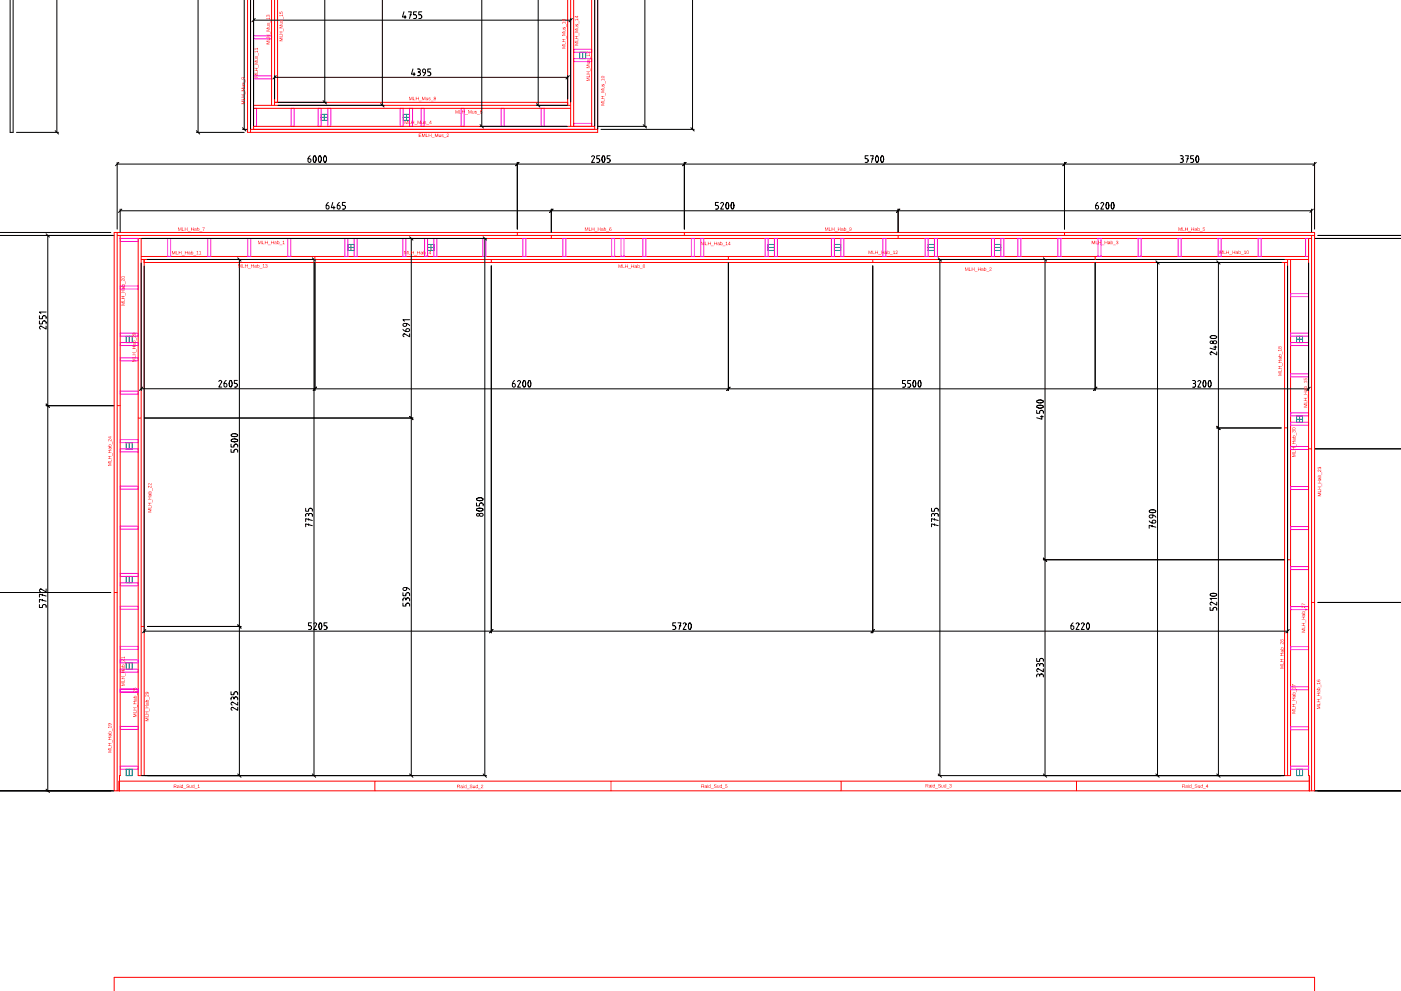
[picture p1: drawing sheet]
<svg xmlns="http://www.w3.org/2000/svg" width="420mm" height="297mm" viewBox="0 0 420 297" stroke-linecap="round" stroke-linejoin="round" font-family="sans-serif">
<g fill="none" stroke="#f00" stroke-width=".3">
<path d="M74.2 0v39.7h105v-39.7M75.1 0v39.7M76 0v38.8M81.4 0v31.6M82.3 -.1v31.7M83.2 0v30.7M170.2 0v31.6M171.1 0v37.9M172 0v37.9M177.4 0v37.9M178.3 0v38.8M75.1 38.8h104.1"/>
<path d="M76 31.6h95.1M76 37.9h102.3M76 32.5h95.1M82.3 30.7h87.9M34.2 69.7h360v167.3h-360zM35.1 70.6h359.1M35.1 69.7v167.3M36 70.6v161.9h-.2v4.5M36 71.5h357.3M41.4 71.5v161h1.8v-154.7M42.3 77.8h350.1M42.3 71.5v161"/>
<path d="M42.3 76.9h350.1M43.2 78.7h342.9M94.4 76.9v.9M147.3 77.8v.9M155.1 69.7v.9M165.3 70.6v.9M205.2 69.7v.9M218.4 76.9v.9M261.7 77.8v.9M269.3 70.6v.9M319.2 69.7v.9M328.4 76.9v.9"/>
<path d="M386.1 77.8v154.7M387 77.8v154.7h-1.8v-153.8M392.4 71.5v161h.2v4.5M393.3 70.6v166.4M35.1 121.6h.9M41.4 125.3h.9M385.2 128.3h.9M392.4 134.5h.9M34.2 177.6h.9M386.1 167.8h.9M42.3 187.8h.9M393.3 180.6h.9"/>
<path d="M112.4 234.1v2.9M183.2 234.1v2.9M252.2 234.1v2.9M322.8 234.1v2.9M392.7 234.1h-357v2.9M392.7 232.6v4.4M34.2 297.1v-4.2h360v4.2"/>
</g>
<g fill="none" stroke="#008080" stroke-width=".3">
<path d="M173.8 15.7h1.8v1.9h-1.8zM174.7 15.7v1.9M96.3 34.3h1.9v1.8h-1.9zM96.3 35.2h1.9M97.2 34.3v1.8M120.9 34.3h1.9v1.8h-1.9zM120.9 35.2h1.9M121.9 34.3v1.8M104.3 73.3h1.9v1.8h-1.9zM104.3 74.2h1.9M105.2 73.3v1.8M128.2 73.3h1.9v1.8h-1.9z"/>
<path d="M128.2 74.2h1.9M129.2 73.3v1.8M230.3 73.3h1.9v1.8h-1.9zM230.3 74.2h1.9M250.2 73.3h1.9v1.8h-1.9zM250.2 74.2h1.9M278.3 73.3h1.9v1.8h-1.9zM278.3 74.2h1.9M298.2 73.3h1.9v1.8h-1.9zM298.2 74.2h1.9M37.8 100.8h1.8v1.9h-1.8zM38.7 100.8v1.9"/>
<path d="M388.8 100.8h1.8v1.9h-1.8zM388.8 101.7h1.8M389.7 100.8v1.9M37.8 132.7h1.8v1.9h-1.8zM38.7 132.7v1.9M388.8 124.7h1.8v1.9h-1.8zM388.8 125.7h1.8M389.7 124.7v1.9M37.8 172.8h1.8v1.9h-1.8zM38.7 172.8v1.9M37.8 198.7h1.8v1.9h-1.8zM38.7 198.7v1.9"/>
<path d="M37.8 230.6h1.8v1.9h-1.8zM38.7 230.6v1.9M388.8 230.6h1.8v1.9h-1.8zM389.7 230.6v1.9"/>
</g>
<g fill="none" stroke="#f0f" stroke-width=".3">
<path d="M76 10.7h5.4v.9h-5.4zM172 14.8h5.4v.9h-5.4zM172 17.6h5.4v.9h-5.4zM76 22.7h5.4v.9h-5.4zM76 32.5h.9v5.4h-.9zM87.3 32.5h.9v5.4h-.9zM95.4 32.5h.9v5.4h-.9zM98.3 32.5h.9v5.4h-.9zM120 32.5h.9v5.4h-.9zM122.8 32.5h.9v5.4h-.9zM126.3 32.5h.9v5.4h-.9zM138.3 32.5h.9v5.4h-.9z"/>
<path d="M150.3 32.5h.9v5.4h-.9zM162.3 32.5h.9v5.4h-.9zM172 37h5.4v.9h-5.4zM36 71.5h5.4v.9h-5.4zM50.3 71.5h.9v5.4h-.9zM62.3 71.5h.9v5.4h-.9zM74.3 71.5h.9v5.4h-.9zM86.3 71.5h.9v5.4h-.9zM103.4 71.5h.9v5.4h-.9zM106.2 71.5h.9v5.4h-.9zM120.8 71.5h.9v5.4h-.9zM127.3 71.5h.9v5.4h-.9z"/>
<path d="M130.1 71.5h.9v5.4h-.9zM144.8 71.5h.9v5.4h-.9zM156.8 71.5h.9v5.4h-.9zM168.8 71.5h.9v5.4h-.9zM183.4 71.5h.9v5.4h-.9zM186.2 71.5h.9v5.4h-.9zM192.8 71.5h.9v5.4h-.9zM207.3 71.5h.9v5.4h-.9zM210.1 71.5h.9v5.4h-.9zM229.4 71.5h.9v5.4h-.9zM232.2 71.5h.9v5.4h-.9zM249.3 71.5h.9v5.4h-.9z"/>
<path d="M252.1 71.5h.9v5.4h-.9zM264.8 71.5h.9v5.4h-.9zM277.4 71.5h.9v5.4h-.9zM280.2 71.5h.9v5.4h-.9zM297.3 71.5h.9v5.4h-.9zM300.1 71.5h.9v5.4h-.9zM305.3 71.5h.9v5.4h-.9zM317.3 71.5h.9v5.4h-.9zM329.3 71.5h.9v5.4h-.9zM341.3 71.5h.9v5.4h-.9zM353.3 71.5h.9v5.4h-.9zM365.3 71.5h.9v5.4h-.9z"/>
<path d="M377.3 71.5h.9v5.4h-.9zM391.5 71.5h.9v5.4h-.9zM36 85.7h5.4v.9h-5.4zM36 99.9h5.4v.9h-5.4zM387 88h5.4v.9h-5.4zM387 99.9h5.4v.9h-5.4zM36 102.7h5.4v.9h-5.4zM36 107.2h5.4v.9h-5.4zM36 117.2h5.4v.9h-5.4zM387 102.7h5.4v.9h-5.4zM387 112h5.4v.9h-5.4zM36 131.8h5.4v.9h-5.4z"/>
<path d="M36 134.6h5.4v.9h-5.4zM387 123.8h5.4v.9h-5.4zM387 126.6h5.4v.9h-5.4zM387 133.8h5.4v.9h-5.4zM36 145.7h5.4v.9h-5.4zM36 157.7h5.4v.9h-5.4zM387 145.8h5.4v.9h-5.4zM387 157.8h5.4v.9h-5.4zM36 171.9h5.4v.9h-5.4zM36 174.7h5.4v.9h-5.4zM387 169.8h5.4v.9h-5.4zM36 181.7h5.4v.9h-5.4z"/>
<path d="M36 193.7h5.4v.9h-5.4zM36 197.8h5.4v.9h-5.4zM387 181.8h5.4v.9h-5.4zM387 193.8h5.4v.9h-5.4zM36 200.6h5.4v.9h-5.4zM36 206.6h5.4v.9h-5.4zM36 217.7h5.4v.9h-5.4zM387 205.8h5.4v.9h-5.4zM387 217.8h5.4v.9h-5.4zM36 229.7h5.4v.9h-5.4zM387 229.7h5.4v.9h-5.4z"/>
</g>
<g fill="none" stroke="#000" stroke-width=".3">
<path d="M3 0v39.7h.9v-39.7M17.1 0v39.7M59.4 0v39.7M73.2 0v38.8M75.1 0v38.7M76 0v37.8M97.4 0v30.7M114.7 0v31.6M144.5 0v37.9M161.4 0v31.6M178.3 0v37.8M179.2 0v38.7"/>
<path d="M193.4 0v37.9M207.7 0v38.8M76 6h95.1M76.5 5.5l-1 1M121.1 3.5l-.4 1.6h1.1M121.5 4.7v.8M122.5 3.5h.9l-.6 2M122.9 4.4h.5M124.9 3.5h-.9v.9l.7 .1 .2 .4-.2 .6h-.7M126.5 3.5h-.9v.9l.7 .1 .2 .4-.2 .6h-.7M171.1 5.5v25.1M171.6 5.5l-1 1"/>
<path d="M4.9 39.7h12.7M16.6 39.2l1 1M58.9 39.7h14.3M58.9 39.2l1 1M72.7 38.8h1.4M72.7 38.3l1 1M82.3 22.7v7M82.3 23.2h87.9M82.8 22.7l-1 1M83.3 31.6h31.9M83.3 30.7h14.6M96.9 30.2l1 1"/>
<path d="M114.2 31.1l1 1M123.8 20.7l-.4 1.5h1.1M124.2 21.8v.9M125.2 20.7l.8 .2v.4l-.4 .3M125.4 21.6h.2M125.6 21.6l.4 .2v.7l-.8 .2M127.6 21.8h-.4a.51 .51 0 0 1-.6-.4 .51 .51 0 0 1 .4-.6 .51 .51 0 0 1 .6 .3l-.2 1.1-.4 .5M129.2 20.7h-.9v.9h.7l.2 .4-.2 .6-.7 .1M144 37.9h26.1M144 37.4l1 1M160.9 31.6h9.2M160.9 31.1l1 1"/>
<path d="M170.2 22.7v7M170.7 22.7l-1 1M179.3 37.9h14.6M180.2 38.8h28M192.9 37.4l1 1M207.2 38.3l1 1M35.1 49.2h359.1M35.1 48.7v20M35.6 48.7l-1 1M93 46.7a1.38 1.38 0 0 0-.4 1.9 .54 .54 0 0 0 .7-.4 .54 .54 0 0 0-.5-.6h-.4M94.2 46.8h.4l.2 .6-.1 .9-.3 .4-.5-.8zM95.7 46.8h.4l.2 .6v.9l-.4 .4-.4-.8z"/>
<path d="M97.3 46.8h.4l.2 .6-.1 .9-.3 .4-.5-.8zM155.1 48.7v20M155.6 48.7l-1 1M177.4 47a.43 .43 0 0 1 .5-.3 .43 .43 0 0 1 .4 .5l-.9 1.5h.9M179.9 46.7h-.9v.9h.6l.3 .4-.3 .6-.6 .1M180.8 46.8h.4l.2 .6-.1 .9-.3 .4-.5-.8zM183 46.7h-.9v.9h.6l.3 .4-.3 .6-.6 .1M205.2 48.7v20M205.7 48.7l-1 1M260.4 46.7h-.9v.9h.6l.3 .4-.3 .6-.6 .1M261 46.7h.9l-.5 2M261.5 47.6h.4"/>
<path d="M262.8 46.8h.4l.2 .6v.9l-.4 .4-.4-.8zM264.4 46.8h.4l.2 .6-.1 .9-.3 .4-.5-.8zM319.2 48.7v20M319.7 48.7l-1 1M354 46.7l.8 .2v.4l-.4 .3M354.2 47.6h.2M354.4 47.6l.4 .2v.7l-.8 .2M355.5 46.7h.9l-.5 2M356 47.6h.4M358 46.7h-.9v.9h.6l.3 .4-.3 .6-.6 .1M358.9 46.8h.4l.2 .6-.1 .9-.3 .4-.5-.8zM394.2 48.7v20"/>
<path d="M394.7 48.7l-1 1M0 69.7h33.2M0 70.6h34.1M13.8 70.1l1 1M14.3 70.6v166.4M36 62.7v6.9M36 63.2h357.3M36.5 62.7l-1 1M42.3 78.8v38.2M42.4 71.5h103.5M43.2 79.7v110M44.2 77.8h50.5"/>
<path d="M71.3 77.3l1 1M71.8 77.8v154.7M93.7 77.3l1 1M94.2 77.8v154.7M94.4 78.8v38.3M98.5 60.7a1.38 1.38 0 0 0-.5 1.9 .54 .54 0 0 0 .7-.4 .54 .54 0 0 0-.5-.6h-.4M99.8 60.7l-.4 1.5h1.1M100.1 61.8v.9M101.8 60.7a1.38 1.38 0 0 0-.4 1.9 .54 .54 0 0 0 .6-.4 .54 .54 0 0 0-.4-.6h-.4M103.6 60.7h-.9v.9h.7l.2 .4-.2 .6-.7 .1M122.8 71l1 1M123.3 71.5v161"/>
<path d="M144.9 71l1 1M145.4 71.5v161M147.3 79.7v110M165.3 62.7v6.9M165.8 62.7l-1 1M215.5 60.7h-.9v.9h.6l.3 .4-.3 .6-.6 .1M216.1 61a.43 .43 0 0 1 .6-.3 .43 .43 0 0 1 .3 .5l-.9 1.5h.9M217.9 60.8h.4l.2 .6v.9l-.4 .4-.4-.8zM218.4 78.8v38.3M219.5 60.8h.4l.2 .6-.1 .9-.3 .4-.5-.8zM261.7 79.7v110M269.3 62.7v6.9"/>
<path d="M269.8 62.7l-1 1M281.4 77.8h103.7M281.4 77.3l1 1M281.9 77.8v154.7M312.9 77.3l1 1M313.4 77.8v154.7M328.4 78.8v38.3M329.2 60.7a1.38 1.38 0 0 0-.4 1.9 .54 .54 0 0 0 .7-.4 .54 .54 0 0 0-.5-.6h-.4M330.1 61a.43 .43 0 0 1 .6-.3 .43 .43 0 0 1 .3 .5l-.9 1.5h.9M331.9 60.8h.4l.2 .6v.9l-.4 .4-.4-.8zM333.5 60.8h.4l.2 .6-.1 .9-.3 .4-.5-.8zM346.6 78.7h37.6"/>
<path d="M346.6 78.2l1 1M347.1 78.7v153.8M364.9 78.2l1 1M365.4 78.7v153.8M386.1 79.7v110M392.4 78.8v38.3M393.3 62.7v6.9M393.8 62.7l-1 1M394.3 71.5h25.9M395.2 70.6h25M11.8 96.2v.9h.9l.1-.7 .4-.2 .6 .2v.7M11.8 94.6v.9h.9l.1-.6 .4-.3 .6 .3v.6"/>
<path d="M13.8 97.8v.8l-1.5-.8a.44 .44 0 0 0-.5 .3 .44 .44 0 0 0 .4 .5M13.8 93.5h-2l.5 .5M120.8 98.7a1.38 1.38 0 0 0 2 .5 .54 .54 0 0 0-.4-.7 .54 .54 0 0 0-.7 .4v.5M122 97v.4a.51 .51 0 0 1-.5 .5 .51 .51 0 0 1-.6-.4 .51 .51 0 0 1 .4-.6l1.1 .2 .4 .5M122.8 95.8h-2l.5 .5M42.3 116.5h52.1M42.8 116l-1 1M65.6 114.4a.43 .43 0 0 1 .5-.4 .43 .43 0 0 1 .4 .5l-.9 1.5h.9M67.8 114a1.38 1.38 0 0 0-.4 2 .54 .54 0 0 0 .7-.4 .54 .54 0 0 0-.5-.7h-.4M69 114.1h.4l.2 .7-.1 .8-.3 .4-.5-.7zM71.2 114h-.9v.9l.6 .1 .3 .4-.3 .6h-.6M94.4 116.6h298"/>
<path d="M94.9 116l-1 1.1M122.8 100.1v.8l-1.5-.8a.44 .44 0 0 0-.5 .3 .44 .44 0 0 0 .4 .5M154.3 114.1a1.38 1.38 0 0 0-.4 1.9 .54 .54 0 0 0 .7-.4 .54 .54 0 0 0-.5-.7h-.4M155.2 114.4a.43 .43 0 0 1 .6-.4 .43 .43 0 0 1 .3 .6l-.9 1.5h.9M157 114.2h.4l.2 .6v.9l-.4 .4-.4-.8zM158.6 114.2h.4l.2 .6-.1 .9-.3 .4-.5-.8zM218.9 116.1l-1 1M271.6 114.1h-.9v.8l.6 .1 .3 .4-.3 .6-.6 .1M273.1 114.1h-.9v.8l.7 .1 .2 .4-.2 .6-.7 .1M274 114.2h.4l.2 .6v.9l-.4 .4-.4-.8zM275.6 114.2h.4l.2 .6-.1 .9-.3 .4-.5-.8zM328.9 116.1l-1 1"/>
<path d="M357.7 114.1l.8 .2v.4l-.4 .2M357.9 114.9h.2M358.1 114.9l.4 .3v.6l-.8 .3M359.2 114.4a.43 .43 0 0 1 .6-.4 .43 .43 0 0 1 .3 .6l-.9 1.5h.9M361 114.2h.4l.2 .6v.9l-.4 .4-.4-.8zM362.6 114.2h.4l.2 .6-.1 .9-.3 .4-.5-.8zM363 100.8l1.1-.2 .8 .4-.4 .4-.8 .1-.7-.3zM364 104h.9M364.5 103.7v1.1l-1.6-.4M364.9 105.5v.9l-1.5-.9a.44 .44 0 0 0-.5 .4 .44 .44 0 0 0 .3 .5M392.9 116.1l-1 1M13.8 121.6h20.3"/>
<path d="M13.8 121.1l1 1M43.3 125.3h80.5M69.3 134.7v.9h.9v-.7l.4-.2 .6 .2 .1 .7M69.3 133.1v.9h.9v-.7l.4-.2 .6 .2 .1 .7M69.4 131.8l1.1-.2 .8 .4-.4 .4h-.8l-.7-.2zM69.4 130.2l1.1-.2 .8 .4-.4 .4-.8 .1-.7-.3zM122.8 124.8l1 1M310.9 123v.9h.9v-.7l.4-.2 .6 .2 .1 .7M311 121.7l1.1-.2 .8 .4-.4 .3-.8 .1-.7-.2zM311 120.1l1.1-.2 .8 .4-.4 .4-.8 .1-.7-.3zM312 124.9h.9M312.5 124.6v1.1l-1.6-.5"/>
<path d="M364.9 128.3h19.3M364.9 127.8l1 1M394.3 134.5h25.9M91.7 152.3v.9h.9v-.6l.4-.3 .6 .3 .1 .6M92.6 154.3l-.3-.3h-.4l-.2 .8M92.6 154.3l.2-.3h.6l.3 .8M92.6 154.3v.3M92.6 155.5v.4M92.6 157v.5M93.7 157.6l-2-.6v.9M93.7 156l-2-.5v.8M142.9 150.8v.8h.9v-.6l.4-.2 .6 .2 .1 .6"/>
<path d="M143 152.6l1.1-.3 .8 .5-.4 .3-.8 .1-.7-.2zM143 149.4l1.1-.2 .8 .4-.4 .4-.8 .1-.7-.3zM279.4 152.3v.9h.9v-.6l.4-.3 .6 .3 .1 .6M280.3 154.3l-.3-.3h-.4l-.2 .8M280.3 154.3l.2-.3h.6l.3 .8M280.3 154.3v.3M280.3 155.5v.4M280.3 157v.5M281.4 157.6l-2-.6v.9M281.4 156l-2-.5v.8M344.6 156.1a1.38 1.38 0 0 0 2 .5 .54 .54 0 0 0-.4-.7 .54 .54 0 0 0-.7 .5v.4M344.8 153l1.1-.2 .7 .4-.4 .4-.8 .1-.6-.3z"/>
<path d="M345.5 157.5v.4M345.8 154.4v.4a.51 .51 0 0 1-.5 .5 .51 .51 0 0 1-.6-.3 .51 .51 0 0 1 .4-.6l1.1 .1 .4 .5M346.6 158l-2-.5v.9M0 177.6h33.2M12.7 178.1v.4M12.7 179.7v.4M13.8 178.7l-2-.6v.9M13.8 176.5v.9l-1.5-.9a.44 .44 0 0 0-.5 .4 .44 .44 0 0 0 .4 .5M120.8 177.7v.9h.9l.1-.7 .4-.2 .6 .2v.7M121.7 179.7l-.2-.4h-.4l-.3 .8M121.7 179.7l.2-.4h.7l.2 .8M121.7 179.7v.2"/>
<path d="M122 176.1v.5a.51 .51 0 0 1-.5 .5 .51 .51 0 0 1-.6-.4 .51 .51 0 0 1 .4-.6l1.1 .2 .4 .5M312.9 167.8h72.2M312.9 167.3l1 1M363 178.1l1.1-.3 .8 .5-.4 .3-.8 .1-.7-.2zM364.9 179.4h-2l.4 .4M11.8 181.2v.9h.9l.1-.7 .4-.2 .6 .2v.7M13.8 180.2l-2-.5v.8M43.2 189.2h342.9M43.7 188.7l-1 1M44.2 187.8h28.1M71.3 187.3l1 1M93.4 186.7h-.9v.9h.7l.2 .4-.2 .6-.7 .1"/>
<path d="M94.1 187a.43 .43 0 0 1 .5-.3 .43 .43 0 0 1 .3 .5l-.8 1.5h.9M95.9 186.8h.4l.2 .6-.1 .9-.3 .4-.5-.8zM98.1 186.7h-.9v.9h.6l.3 .4-.3 .6-.6 .1M120.8 180.8v.9h.9l.1-.7 .4-.2 .6 .2v.7M147.8 188.7l-1 1M202.7 186.7h-.9v.9h.6l.3 .4-.3 .6-.6 .1M203.3 186.7h.9l-.5 2M203.8 187.6h.4M204.9 187a.43 .43 0 0 1 .5-.3 .43 .43 0 0 1 .3 .5l-.8 1.5h.9M206.7 186.8h.4l.2 .6-.1 .9-.3 .4-.5-.8zM262.2 188.7l-1 1M310.9 197.3v.9h.9v-.6l.4-.3 .6 .3 .1 .6"/>
<path d="M311.8 199.3l-.2-.3h-.5l-.2 .8M311.8 199.3l.2-.3h.7l.2 .8M311.8 199.3v.3M321.8 186.7a1.38 1.38 0 0 0-.4 1.9 .54 .54 0 0 0 .7-.4 .54 .54 0 0 0-.5-.6h-.4M322.7 187a.43 .43 0 0 1 .6-.3 .43 .43 0 0 1 .3 .5l-.9 1.5h.9M324.3 187a.43 .43 0 0 1 .5-.3 .43 .43 0 0 1 .3 .5l-.8 1.5h.9M326.1 186.8h.4l.2 .6-.1 .9-.3 .4-.5-.8zM362.9 182v.9h.9v-.6l.4-.3 .6 .3 .1 .6M364.9 180.5v.9l-1.5-.9a.44 .44 0 0 0-.5 .4 .44 .44 0 0 0 .3 .5M386.6 188.7l-1 1M395.2 180.6h25M69.3 207.3v.9h.9v-.6l.4-.3 .6 .3 .1 .6"/>
<path d="M70.2 209.3l-.2-.3h-.5l-.2 .8M70.2 209.3l.2-.3h.7l.2 .8M70.2 209.3v.3M71.3 212v.9l-1.5-.9a.44 .44 0 0 0-.5 .4 .44 .44 0 0 0 .3 .5M71.3 210.5v.8l-1.5-.8a.44 .44 0 0 0-.5 .3 .44 .44 0 0 0 .3 .5M311.8 202.5l-.2-.4h-.5l-.2 .8M311.8 202.5l.2-.4h.7l.2 .8M311.8 202.5v.2M312.9 200.5v.8l-1.5-.8a.44 .44 0 0 0-.5 .3 .44 .44 0 0 0 .3 .5M0 237h34.1M13.8 236.5l1 1M42.4 232.5h103.5"/>
<path d="M71.3 232l1 1M93.7 232l1 1M122.8 232l1 1M144.9 232l1 1M281.4 232.5h103.7M281.4 232l1 1M312.9 232l1 1M346.6 232l1 1M364.9 232l1 1M394.3 237h25.9"/>
<circle cx="363.4" cy="102.6" r=".42"/>
<circle cx="364.4" cy="102.5" r=".51"/>
<circle cx="143.4" cy="154.3" r=".42"/>
<circle cx="144.4" cy="154.3" r=".51"/>
</g>
<g fill="#f00">
<path d="M52.1 235.2h.5a.29 .29 0 0 1 .3 .2 .29 .29 0 0 1-.2 .3l.3 .5-.4-.4h-.3l-.2 .4zM52.3 235.3v.4l.5-.2-.1-.2zM53.2 235.5h.5l.2 .7-.3-.2a.26 .26 0 0 1-.3 .2 .26 .26 0 0 1-.2-.3 .26 .26 0 0 1 .3-.2l.2-.2zM53.3 235.9l.1 .2 .2-.3zM53.9 235.1l.2 .1zM53.9 235.4l.2 .8zM54.4 235.4l.4 .1 .1-.4v1.1l-.6-.1zM54.4 235.5a.3 .3 0 0 0 .1 .5 .3 .3 0 0 0 .4-.2 .3 .3 0 0 0-.4-.3zM55 236.4l.8 .1zM56 235.3h.6l.1 .1-.6-.1 .3 .3a.34 .34 0 0 1 .3 .5 .34 .34 0 0 1-.6 .1l-.2-.3 .1 .1a.28 .28 0 0 0 .4 .1 .28 .28 0 0 0 .1-.4 .28 .28 0 0 0-.4 0zM56.9 235.4l.2 .7 .4-.7v.8l-.6-.1zM57.8 235.4l.4 .1 .1-.4v1.1l-.6-.1zM57.8 235.5a.3 .3 0 0 0 0 .5 .3 .3 0 0 0 .5-.2 .3 .3 0 0 0-.4-.3zM58.4 236.4l.8 .1zM59.3 235.3l.4-.1v.9l.2 .1h-.6l.2-.1v-.8z"/>
<path d="M137.1 235.2h.5a.29 .29 0 0 1 .3 .3 .29 .29 0 0 1-.2 .3l.3 .4-.4-.4h-.3l-.2 .4zM137.3 235.3v.4l.5-.1-.1-.2zM138.2 235.5h.5l.2 .7-.3-.1a.26 .26 0 0 1-.3 .2 .26 .26 0 0 1-.2-.4 .26 .26 0 0 1 .3-.1l.2-.2zM138.3 235.9l.1 .2 .2-.2zM138.9 235.2l.2 .1zM138.9 235.5l.2 .7zM139.4 235.5l.4 .1 .1-.4v1l-.6-.1zM139.4 235.6a.3 .3 0 0 0 .1 .5 .3 .3 0 0 0 .4-.2 .3 .3 0 0 0-.4-.4zM140 236.4l.8 .1zM141 235.3h.6l.1 .1h-.6l.3 .3a.34 .34 0 0 1 .3 .4 .34 .34 0 0 1-.6 .1l-.2-.2 .1 .1a.28 .28 0 0 0 .4 .1 .28 .28 0 0 0 .1-.5 .28 .28 0 0 0-.4 0zM141.9 235.5l.2 .6 .4-.6v.7h-.6zM142.8 235.5l.4 .1 .1-.4v1l-.6-.1zM142.8 235.6a.3 .3 0 0 0 0 .5 .3 .3 0 0 0 .5-.2 .3 .3 0 0 0-.4-.4zM143.4 236.4l.8 .1zM144.4 235.3a.38 .38 0 0 1 .5 .3 .38 .38 0 0 1-.4 .4l.4 .2h-.6l.1-.3a.31 .31 0 0 0 .4-.2 .31 .31 0 0 0-.2-.4l-.3 .2z"/>
<path d="M277.6 235h.5a.29 .29 0 0 1 .3 .3 .29 .29 0 0 1-.2 .3l.2 .4-.4-.4h-.3l-.1 .4zM277.7 235.1v.4l.6-.1-.1-.2zM278.7 235.3h.4l.2 .7-.2-.1a.26 .26 0 0 1-.3 .2 .26 .26 0 0 1-.2-.4 .26 .26 0 0 1 .3-.1l.1-.2zM278.7 235.7l.2 .2 .2-.2zM279.4 235l.1 .1zM279.4 235.3l.1 .7zM279.8 235.3l.4 .1 .2-.4v1h-.6zM279.9 235.4a.3 .3 0 0 0 0 .5 .3 .3 0 0 0 .5-.2 .3 .3 0 0 0-.4-.3zM280.4 236.2l.9 .1zM281.4 235.1h.7v.2l-.6-.1 .3 .3a.34 .34 0 0 1 .3 .4 .34 .34 0 0 1-.5 .1l-.3-.2 .2 .1a.28 .28 0 0 0 .4 .1 .28 .28 0 0 0 .1-.5 .28 .28 0 0 0-.4 0zM282.3 235.3l.3 .7 .3-.7v.7h-.5zM283.2 235.3l.4 .1 .1-.4 .1 1h-.6zM283.3 235.4a.3 .3 0 0 0 0 .5 .3 .3 0 0 0 .5-.2 .3 .3 0 0 0-.4-.3zM283.8 236.2l.9 .1zM284.8 235.1a.3 .3 0 0 1 .5-.1 .3 .3 0 0 1-.1 .5 .27 .27 0 0 1 .2 .3 .27 .27 0 0 1-.3 .3 .27 .27 0 0 1-.3-.3l.4 .1-.3-.4 .3-.2-.2-.2-.3 .2z"/>
<path d="M354.5 235.1h.5a.29 .29 0 0 1 .3 .3 .29 .29 0 0 1-.2 .3l.3 .4-.4-.4h-.3l-.2 .4zM354.7 235.2v.4l.5-.1-.1-.2zM355.6 235.4h.5l.2 .7-.3-.1a.26 .26 0 0 1-.3 .2 .26 .26 0 0 1-.2-.4 .26 .26 0 0 1 .4-.1l.1-.2zM355.7 235.8l.1 .2 .2-.2zM356.4 235.1l.1 .1zM356.4 235.4l.1 .7zM356.8 235.4l.4 .1 .1-.4v1l-.6-.1zM356.9 235.5a.3 .3 0 0 0 0 .5 .3 .3 0 0 0 .4-.2 .3 .3 0 0 0-.4-.4zM357.4 236.3l.8 .1zM358.4 235.2h.6l.1 .1h-.6l.3 .3a.34 .34 0 0 1 .3 .4 .34 .34 0 0 1-.6 .1l-.2-.2 .2 .1a.28 .28 0 0 0 .4 .1 .28 .28 0 0 0 0-.5 .28 .28 0 0 0-.4 0zM359.3 235.4l.3 .6 .3-.6v.7h-.6zM360.2 235.4l.4 .1 .1-.4v1l-.6-.1zM360.2 235.5a.3 .3 0 0 0 .1 .5 .3 .3 0 0 0 .4-.2 .3 .3 0 0 0-.4-.4zM360.8 236.3l.8 .1zM362.1 235.1l.3 .7-.2 .3-.1-.2h-.5zM362.1 235.3l-.4 .5h.4z"/>
<path d="M210.3 235.1h.5a.29 .29 0 0 1 .4 .3 .29 .29 0 0 1-.3 .3l.3 .4-.4-.4h-.3l-.2 .4zM210.5 235.2v.4l.5-.1-.1-.2zM211.4 235.4h.5l.2 .7-.3-.1a.26 .26 0 0 1-.3 .2 .26 .26 0 0 1-.2-.4 .26 .26 0 0 1 .4-.1l.1-.2zM211.5 235.8l.1 .3 .2-.3zM212.2 235.1l.1 .1zM212.2 235.4l.1 .7zM212.6 235.4l.4 .1 .1-.4v1h-.6zM212.7 235.5a.3 .3 0 0 0 0 .5 .3 .3 0 0 0 .4-.2 .3 .3 0 0 0-.4-.3zM213.2 236.3l.8 .1zM214.2 235.2h.6l.1 .2-.6-.1 .3 .3a.34 .34 0 0 1 .3 .4 .34 .34 0 0 1-.6 .1l-.2-.2 .2 .1a.28 .28 0 0 0 .4 .1 .28 .28 0 0 0 0-.4 .28 .28 0 0 0-.4-.1zM215.1 235.4l.3 .7 .3-.7v.7h-.6zM216 235.4l.4 .1 .1-.4v1h-.6zM216 235.5a.3 .3 0 0 0 .1 .5 .3 .3 0 0 0 .4-.2 .3 .3 0 0 0-.4-.3zM216.6 236.3l.8 .1zM217.5 235.1h.6l-.5 .1v.4a.34 .34 0 0 1 .5 .1 .34 .34 0 0 1-.2 .5 .34 .34 0 0 1-.4-.3l.3 .1 .2-.1-.1-.3-.4 .1z"/>
<path d="M125.6 40.1h.8l-.7 .1v.3h.6l-.6 .1v.4l.7 .1h-.8zM126.6 40.1h.1l.4 .8 .3-.8h.1v1l-.1-.9-.3 .9-.4-.9-.1 .9zM127.8 40.1l.1 .9 .5 .1h-.6zM128.6 40.1l.1 .4h.6l.1-.4v1l-.1-.5h-.6l-.1 .5zM129.5 41.3l.8 .1zM130.4 40.1h.2l.3 .8 .3-.8h.2v1l-.1-.9-.3 .9-.5-.9-.1 .9zM131.6 40.3l.3 .7 .3-.7v.8l-.5-.1zM132.5 40.3h.4l.1 .2h-.5l.4 .2a.25 .25 0 0 1-.1 .4 .25 .25 0 0 1-.3-.2h.4l-.5-.3zM133 41.3l.9 .1zM134 40.1a.38 .38 0 0 1 .6 .3 .38 .38 0 0 1-.4 .4l.4 .3h-.7l.2-.3a.31 .31 0 0 0 .4-.3 .31 .31 0 0 0-.3-.3l-.3 .1z"/>
<path d="M121.4 36.2h.1l.4 .8 .3-.8h.1v1l-.1-.9-.3 .9-.4-.9-.1 .9zM122.6 36.2l.1 .9 .5 .1h-.6zM123.4 36.2l.1 .4h.6l.1-.4v1l-.1-.5h-.6l-.1 .5zM124.3 37.4l.8 .1zM125.2 36.2h.2l.3 .8 .3-.8h.2v1l-.1-.9-.3 .9-.5-.9-.1 .9zM126.4 36.4l.3 .7 .3-.7v.8l-.5-.1zM127.3 36.5l.4-.1 .1 .2h-.5l.4 .2a.25 .25 0 0 1-.1 .4 .25 .25 0 0 1-.3-.2h.4l-.5-.3zM127.8 37.4l.9 .1zM129.2 36.2l.2 .7-.1 .3-.1-.2h-.5zM129.2 36.3l-.4 .6h.4z"/>
<path d="M136.6 33h.2l.3 .9 .3-.9h.1v1l-.1-.9-.3 .9-.4-.9-.1 .9zM137.8 33l.1 .9 .5 .1h-.6zM138.6 33l.1 .4h.6l.1-.4v1l-.1-.4h-.6l-.1 .4zM139.5 34.2l.8 .1zM140.4 33h.2l.3 .9 .3-.9h.2v1l-.1-.9-.3 .9-.4-.9-.2 .9zM141.6 33.3l.3 .6 .3-.6v.7h-.5zM142.5 33.3h.4l.1 .1h-.5l.4 .2a.25 .25 0 0 1 0 .4 .25 .25 0 0 1-.4-.2h.4l-.5-.2zM143 34.2l.9 .1zM144.1 33.1l.5 .1-.4-.1-.1 .4a.34 .34 0 0 1 .5 .2 .34 .34 0 0 1-.4 .4 .34 .34 0 0 1-.2-.4zM144.1 33.7a.22 .22 0 0 0 .4 0 .22 .22 0 0 0-.4 0z"/>
<path d="M122.7 29h.2l.3 .9 .3-.9h.2v1l-.1-.9-.4 .9-.4-.9-.1 .9zM123.9 29l.2 .9 .5 .1h-.7zM124.7 29l.2 .5h.5l.1-.5v1l-.1-.4h-.5l-.2 .4zM125.6 30.2l.9 .1zM126.6 29h.2l.3 .9 .3-.9h.1v1l-.1-.9-.3 .9-.4-.9-.1 .9zM127.8 29.3l.2 .6 .4-.6v.7h-.6zM128.6 29.3h.4l.1 .1h-.4l.3 .2a.25 .25 0 0 1 0 .4 .25 .25 0 0 1-.4-.2h.4l-.4-.2zM129.2 30.2l.8 .1zM130.2 29.1a.29 .29 0 0 1 .4-.1 .29 .29 0 0 1 0 .5 .29 .29 0 0 1 0 .4 .29 .29 0 0 1-.4 0 .29 .29 0 0 1 .1-.4zM130.2 29.3a.2 .2 0 0 0 .4 0 .2 .2 0 0 0-.4 0zM130.2 29.8a.21 .21 0 0 0 .4 0 .21 .21 0 0 0-.4 0z"/>
<path d="M72.4 30.2h1l-.9 .1 .9 .4-.9 .4 .9 .1h-1v-.2l.9-.3-.9-.3zM72.4 29.9h.9l.1-.6v.7zM72.4 28.4h1l-.5 .1v.5l.5 .2h-1l.4-.2v-.5zM73.6 27.4l.1 .9zM72.4 26.4h1l-.9 .1 .9 .3-.9 .4 .9 .1h-1v-.1l.9-.4-.9-.3zM72.6 25.5h.8v.6h-.8l.7-.2zM72.7 24.8l.1 .4 .2-.3a.25 .25 0 0 1 .4 0 .25 .25 0 0 1-.2 .4l.1-.3-.2-.1a.28 .28 0 0 1-.1 .4 .28 .28 0 0 1-.4-.1 .28 .28 0 0 1 .1-.4zM73.6 23.9l.1 .8zM72.5 23.2h.4a.36 .36 0 0 1 .5 .1 .36 .36 0 0 1-.2 .5l.1-.4-.4-.1a.34 .34 0 0 1 0 .5 .34 .34 0 0 1-.5-.1 .34 .34 0 0 1 .1-.5zM72.5 23.5a.22 .22 0 0 0 .4 0 .22 .22 0 0 0-.4 0z"/>
<path d="M180.2 30.6h1l-.8 .2 .8 .3-.8 .4 .8 .1h-1v-.2l.9-.3-.9-.3zM180.2 30.3h.9l.1-.5v.6zM180.2 28.8h1l-.4 .1v.6l.4 .1h-1l.5-.1v-.6zM181.4 27.8l.1 .9zM180.2 26.8h1l-.8 .1 .8 .3-.8 .4 .8 .1h-1v-.1l.9-.3-.9-.4zM180.5 25.9h.7v.6l-.7 .1 .7-.3zM180.6 25.2v.4l.2-.3a.25 .25 0 0 1 .5 0 .25 .25 0 0 1-.3 .4l.2-.3-.2-.1a.28 .28 0 0 1-.2 .4 .28 .28 0 0 1-.3-.1 .28 .28 0 0 1 .1-.4zM181.4 24.3l.1 .8zM180.2 23.8h.9l.1-.2v.6l-.1-.3h-.7v.3zM180.3 22.8a.49 .49 0 0 1 .8-.1 .49 .49 0 0 1 0 .8 .49 .49 0 0 1-.8-.2zM180.4 23a.33 .33 0 0 0 .3 .3 .33 .33 0 0 0 .3-.4z"/>
<path d="M175.9 23.3h1l-.9 .1 .9 .3-.9 .5 .9 .1h-1v-.2l.8-.3-.8-.3zM175.9 22.9h.9l.1-.5v.7zM175.9 21.4h1l-.5 .2v.5l.5 .2h-1l.4-.2v-.5zM177.1 20.5l.1 .9zM175.9 19.4h1l-.9 .1 .9 .4-.9 .4 .9 .1h-1v-.2l.8-.3-.8-.3zM176.1 18.6h.8v.5l-.8 .1 .7-.3zM176.2 17.9l.1 .4 .2-.3a.25 .25 0 0 1 .4 0 .25 .25 0 0 1-.2 .4l.1-.3-.2-.1a.28 .28 0 0 1-.1 .4 .28 .28 0 0 1-.4-.1 .28 .28 0 0 1 .1-.4zM177.1 17l.1 .8zM175.9 16.5h.9l.1-.3v.7l-.1-.3h-.8v.2zM175.9 15.5h.4l.5 .5 .1-.6v.7l-.3-.1a.31 .31 0 0 0-.2-.4 .31 .31 0 0 0-.4 .2l.1 .3-.2-.2z"/>
<path d="M76.3 22.2h1l-.8 .1 .8 .4-.8 .4 .8 .1h-1v-.2l.9-.3-.9-.3zM76.3 21.9h.9l.1-.6v.7zM76.3 20.4h1l-.4 .1v.5l.4 .2h-1l.5-.2v-.5zM77.5 19.4l.1 .9zM76.3 18.4h1l-.8 .1 .8 .3-.8 .4 .8 .1h-1v-.1l.9-.4-.9-.3zM76.6 17.5h.7v.6h-.7l.7-.2zM76.7 16.8v.4l.2-.3a.25 .25 0 0 1 .5 0 .25 .25 0 0 1-.3 .4l.2-.3-.2-.1a.28 .28 0 0 1-.2 .4 .28 .28 0 0 1-.3-.1 .28 .28 0 0 1 .1-.4zM77.5 15.9l.1 .8zM76.3 15.4h.9l.1-.2v.6l-.1-.3h-.7v.3zM76.3 14.6h.9l.1-.2v.6l-.1-.3h-.7v.2z"/>
<path d="M79.9 12.3h1l-.9 .1 .9 .3-.9 .5 .9 .1h-1v-.2l.8-.3-.8-.3zM79.9 11.9h.9l.1-.5v.7zM79.9 10.4h1l-.5 .2v.5l.5 .1h-1l.4-.1v-.5zM81.1 9.5l.1 .8zM79.9 8.4h1l-.9 .1 .9 .4-.9 .4 .9 .1h-1v-.2l.8-.3-.8-.3zM80.1 7.6h.8v.5l-.8 .1 .7-.3zM80.2 6.9l.1 .4 .2-.3a.25 .25 0 0 1 .4 0 .25 .25 0 0 1-.2 .3l.1-.2-.2-.1a.28 .28 0 0 1-.1 .4 .28 .28 0 0 1-.4-.1 .28 .28 0 0 1 .1-.4zM81.1 5.9l.1 .9zM79.9 5.5h.9l.1-.3v.7l-.1-.3h-.8l.1 .2zM80 4.5l.4 .1a.27 .27 0 0 1 .3-.2 .27 .27 0 0 1 .2 .3 .27 .27 0 0 1-.3 .3l.2-.4-.5 .3-.1-.3-.2 .4z"/>
<path d="M83.8 11.4h1l-.9 .1 .9 .3-.9 .4 .9 .1h-1v-.1l.8-.4-.8-.3zM83.8 11h.9l.1-.5v.6zM83.8 9.5h1l-.5 .1v.6l.5 .1h-1l.4-.1v-.6zM85 8.6l.1 .8zM83.8 7.5h1l-.9 .1 .9 .3-.9 .5 .9 .1h-1v-.2l.8-.3-.8-.3zM84 6.7h.8v.5l-.8 .1 .7-.3zM84.1 5.9l.1 .5 .2-.4a.25 .25 0 0 1 .4 .1 .25 .25 0 0 1-.2 .3l.1-.3h-.2a.28 .28 0 0 1-.1 .3 .28 .28 0 0 1-.4-.1 .28 .28 0 0 1 .1-.4zM85 5l.1 .9zM83.8 4.5h.9l.1-.2v.6l-.1-.2h-.8v.2zM83.8 3.5l.1 .5h.3a.34 .34 0 0 1 .2-.5 .34 .34 0 0 1 .4 .2 .34 .34 0 0 1-.2 .5l.1-.4-.2-.2-.2 .1v.4h-.5z"/>
<path d="M172.4 12.6h1l-.9 .2 .9 .3-.9 .4 .9 .1h-1v-.2l.9-.3-.9-.3zM172.4 12.3h.9l.1-.5v.6zM172.4 10.8h1l-.5 .1v.6l.5 .1h-1l.4-.1v-.6zM173.6 9.8l.1 .9zM172.4 8.8h1l-.9 .1 .9 .3-.9 .4 .9 .1h-1v-.1l.9-.3-.9-.4zM172.6 7.9h.8v.6l-.8 .1 .7-.3zM172.7 7.2l.1 .4 .2-.3a.25 .25 0 0 1 .4 0 .25 .25 0 0 1-.2 .4l.1-.3-.2-.1a.28 .28 0 0 1-.1 .4 .28 .28 0 0 1-.4-.1 .28 .28 0 0 1 .1-.4zM173.6 6.3l.1 .8zM172.4 5.8h.9l.1-.2v.6l-.1-.3h-.8l.1 .3zM172.4 4.9l.8-.2 .2 .3h-.2l-.1 .5zM172.5 5l.6 .4v-.4z"/>
<path d="M168.6 13.6h1l-.9 .1 .9 .3-.9 .4 .9 .1h-1v-.1l.8-.3-.8-.4zM168.6 13.2h.9l.1-.5v.6zM168.6 11.7h1l-.5 .1v.6l.5 .1h-1l.4-.1v-.6zM169.8 10.8l.1 .8zM168.6 9.7h1l-.9 .1 .9 .3-.9 .5 .9 .1h-1v-.2l.8-.3-.8-.3zM168.8 8.9h.8l-.1 .5-.7 .1 .7-.3zM168.9 8.1v.5l.3-.4a.25 .25 0 0 1 .4 .1 .25 .25 0 0 1-.2 .3l.1-.3h-.2a.28 .28 0 0 1-.1 .3 .28 .28 0 0 1-.4-.1 .28 .28 0 0 1 .1-.4zM169.8 7.2l.1 .9zM168.6 6.7h.9l.1-.2v.6l-.1-.2h-.8v.2zM168.6 5.8l.2-.1-.1 .4 .3 .1a.34 .34 0 0 1 .2-.5 .34 .34 0 0 1 .5 .4 .34 .34 0 0 1-.5 .2l-.6-.1zM169 6a.25 .25 0 0 0 .5 0 .25 .25 0 0 0-.5 0z"/>
<path d="M77.4 72.2h.2l.3 .8 .3-.8h.2v1l-.1-.9-.3 .9-.5-.9-.1 .9zM78.6 72.2l.2 .9 .5 .1h-.7zM79.4 72.2l.2 .4h.5l.2-.4v1l-.2-.5h-.5l-.2 .5zM80.3 73.4l.9 .1zM81.3 72.2l.1 .4h.6l.1-.4v1l-.1-.5h-.6l-.1 .5zM82.4 72.5h.4l.2 .7-.2-.2a.26 .26 0 0 1-.3 .2 .26 .26 0 0 1-.2-.3 .26 .26 0 0 1 .3-.2l.1-.2zM82.5 72.9l.1 .2 .2-.3zM83.1 72.1l.1 .4 .2-.1a.37 .37 0 0 1 .4 .4 .37 .37 0 0 1-.5 .3l-.2 .1zM83.3 72.5a.3 .3 0 0 0 0 .5 .3 .3 0 0 0 .5-.2 .3 .3 0 0 0-.4-.3zM83.8 73.4l.9 .1zM84.8 72.3l.3-.1v.9l.3 .1h-.7l.3-.1v-.8z"/>
<path d="M289.4 80.2h.2l.3 .8 .3-.8h.2v1l-.1-.9-.3 .9-.5-.9-.1 .9zM290.6 80.2l.2 .9 .5 .1h-.7zM291.4 80.2l.2 .4h.5l.2-.4v1l-.2-.5h-.5l-.2 .5zM292.3 81.4l.9 .1zM293.3 80.2l.1 .4h.6l.1-.4v1l-.1-.5h-.6l-.1 .5zM294.4 80.5h.4l.2 .7-.2-.2a.26 .26 0 0 1-.3 .2 .26 .26 0 0 1-.2-.3 .26 .26 0 0 1 .3-.2l.1-.2zM294.5 80.9l.1 .2 .2-.3zM295.1 80.1l.1 .4 .2-.1a.37 .37 0 0 1 .4 .4 .37 .37 0 0 1-.5 .3l-.2 .1zM295.3 80.5a.3 .3 0 0 0 0 .5 .3 .3 0 0 0 .5-.2 .3 .3 0 0 0-.4-.3zM295.8 81.4l.9 .1zM296.8 80.2a.38 .38 0 0 1 .6 .3 .38 .38 0 0 1-.5 .5l.5 .2h-.7l.2-.3a.31 .31 0 0 0 .4-.2 .31 .31 0 0 0-.3-.4l-.3 .1z"/>
<path d="M327.4 72.2h.2l.3 .8 .3-.8h.2v1l-.1-.9-.3 .9-.5-.9-.1 .9zM328.6 72.2l.2 .9 .5 .1h-.7zM329.4 72.2l.2 .4h.5l.1-.4v1l-.1-.5h-.5l-.2 .5zM330.3 73.4l.9 .1zM331.3 72.2l.1 .4h.6l.1-.4v1l-.1-.5h-.6l-.1 .5zM332.4 72.5h.4l.2 .7-.2-.2a.26 .26 0 0 1-.3 .2 .26 .26 0 0 1-.2-.3 .26 .26 0 0 1 .3-.2l.1-.2zM332.4 72.9l.2 .2 .2-.3zM333.1 72.1l.1 .4 .2-.1a.37 .37 0 0 1 .4 .4 .37 .37 0 0 1-.5 .3l-.2 .1zM333.3 72.5a.3 .3 0 0 0 0 .5 .3 .3 0 0 0 .5-.2 .3 .3 0 0 0-.4-.3zM333.8 73.4l.9 .1zM334.8 72.3a.3 .3 0 0 1 .5-.1 .3 .3 0 0 1-.2 .5 .27 .27 0 0 1 .3 .3 .27 .27 0 0 1-.3 .2 .27 .27 0 0 1-.3-.3l.4 .1-.3-.4 .3-.2-.2-.1-.3 .1z"/>
<path d="M121.3 75.2h.2l.3 .9 .3-.9h.2v1l-.2-.8-.3 .8-.4-.8-.1 .8zM122.5 75.2l.1 .9 .5 .1h-.6zM123.3 75.2l.1 .5h.6l.1-.5v1l-.1-.4h-.6l-.1 .4zM124.2 76.4l.9 .1zM125.2 75.2l.1 .5h.5l.2-.5v1l-.2-.4h-.5l-.1 .4zM126.2 75.5h.5l.2 .7-.2-.1a.26 .26 0 0 1-.4 .2 .26 .26 0 0 1-.1-.4 .26 .26 0 0 1 .3-.1l.1-.2zM126.3 75.9l.2 .2 .2-.2zM127 75.2l.1 .4 .2-.1a.37 .37 0 0 1 .3 .4 .37 .37 0 0 1-.4 .3h-.2zM127.2 75.6a.3 .3 0 0 0 0 .5 .3 .3 0 0 0 .5-.2 .3 .3 0 0 0-.4-.3zM127.7 76.4l.8 .1zM129 75.2l.3 .7-.2 .3-.1-.2h-.5zM129 75.4l-.3 .5h.3z"/>
<path d="M353.4 68.2h.2l.3 .8 .3-.8h.2v1l-.1-.9-.3 .9-.5-.9-.1 .9zM354.6 68.2l.2 .9 .5 .1h-.7zM355.4 68.2l.2 .4h.5l.1-.4v1l-.1-.5h-.5l-.2 .5zM356.3 69.4l.9 .1zM357.3 68.2l.1 .4h.6l.1-.4v1l-.1-.5h-.6l-.1 .5zM358.4 68.5h.4l.2 .7-.2-.2a.26 .26 0 0 1-.3 .2 .26 .26 0 0 1-.2-.3 .26 .26 0 0 1 .3-.2l.1-.2zM358.4 68.9l.2 .2 .2-.3zM359.1 68.1l.1 .4 .2-.1a.37 .37 0 0 1 .4 .4 .37 .37 0 0 1-.5 .3l-.2 .1zM359.3 68.5a.3 .3 0 0 0 0 .5 .3 .3 0 0 0 .5-.2 .3 .3 0 0 0-.4-.3zM359.8 69.4l.9 .1zM360.8 68.2h.5l-.4 .1v.3a.34 .34 0 0 1 .4 .2 .34 .34 0 0 1-.2 .4 .34 .34 0 0 1-.4-.2l.4 .1 .1-.2-.1-.2h-.4z"/>
<path d="M175.4 68.2h.2l.3 .8 .3-.8h.2v1l-.1-.9-.3 .9-.5-.9-.1 .9zM176.6 68.2l.2 .9 .5 .1h-.7zM177.4 68.2l.2 .4h.5l.1-.4v1l-.1-.5h-.5l-.2 .5zM178.3 69.4l.9 .1zM179.3 68.2l.1 .4h.6l.1-.4v1l-.1-.5h-.6l-.1 .5zM180.4 68.5h.4l.2 .7-.2-.2a.26 .26 0 0 1-.3 .2 .26 .26 0 0 1-.2-.3 .26 .26 0 0 1 .3-.2l.1-.2zM180.4 68.9l.2 .2 .2-.3zM181.1 68.1l.1 .4 .2-.1a.37 .37 0 0 1 .4 .4 .37 .37 0 0 1-.5 .3l-.2 .1zM181.3 68.5a.3 .3 0 0 0 0 .5 .3 .3 0 0 0 .5-.2 .3 .3 0 0 0-.4-.3zM181.8 69.4l.9 .1zM182.9 68.2l.5 .2-.4-.1-.2 .4a.34 .34 0 0 1 .6 .2 .34 .34 0 0 1-.4 .4 .34 .34 0 0 1-.3-.5zM182.8 68.9a.25 .25 0 0 0 .5 0 .25 .25 0 0 0-.5 0z"/>
<path d="M53.4 68.2h.2l.3 .8 .3-.8h.2v1l-.1-.9-.3 .9-.5-.9-.1 .9zM54.6 68.2l.2 .9 .5 .1h-.7zM55.4 68.2l.2 .4h.5l.2-.4v1l-.2-.5h-.5l-.2 .5zM56.3 69.4l.9 .1zM57.3 68.2l.1 .4h.6l.1-.4v1l-.1-.5h-.6l-.1 .5zM58.4 68.5h.4l.2 .7-.2-.2a.26 .26 0 0 1-.3 .2 .26 .26 0 0 1-.2-.3 .26 .26 0 0 1 .3-.2l.1-.2zM58.5 68.9l.1 .2 .2-.3zM59.1 68.1l.1 .4 .2-.1a.37 .37 0 0 1 .4 .4 .37 .37 0 0 1-.5 .3l-.2 .1zM59.3 68.5a.3 .3 0 0 0 0 .5 .3 .3 0 0 0 .5-.2 .3 .3 0 0 0-.4-.3zM59.8 69.4l.9 .1zM60.7 68.2h.7l-.4 1-.1-.3 .4-.6z"/>
<path d="M185.5 79.3h.2l.3 .8 .3-.8h.2v1l-.2-.9-.3 .9-.4-.9-.1 .9zM186.7 79.3l.1 .9 .5 .1h-.6zM187.5 79.3l.1 .4h.6l.1-.4v1l-.1-.5h-.6l-.1 .5zM188.4 80.5l.8 .1zM189.3 79.3l.2 .4h.5l.2-.4v1l-.2-.5h-.5l-.2 .5zM190.4 79.6h.5l.2 .7-.3-.2a.26 .26 0 0 1-.3 .2 .26 .26 0 0 1-.1-.3 .26 .26 0 0 1 .3-.2l.1-.2zM190.5 80l.2 .2 .1-.3zM191.2 79.2l.1 .4 .2-.1a.37 .37 0 0 1 .3 .4 .37 .37 0 0 1-.5 .3l-.1 .1zM191.4 79.6a.3 .3 0 0 0 0 .5 .3 .3 0 0 0 .4-.2 .3 .3 0 0 0-.3-.3zM191.9 80.5l.8 .1zM192.9 79.3a.29 .29 0 0 1 .4 0 .29 .29 0 0 1-.1 .5 .29 .29 0 0 1 .1 .4 .29 .29 0 0 1-.4 0 .29 .29 0 0 1 .1-.4zM192.9 79.5a.2 .2 0 0 0 .4 0 .2 .2 0 0 0-.4 0zM192.9 80a.21 .21 0 0 0 .4 0 .21 .21 0 0 0-.4 0z"/>
<path d="M247.4 68.2h.2l.3 .8 .3-.8h.2v1l-.1-.9-.3 .9-.5-.9-.1 .9zM248.6 68.2l.2 .9 .5 .1h-.7zM249.4 68.2l.2 .4h.5l.1-.4v1l-.1-.5h-.5l-.2 .5zM250.3 69.4l.9 .1zM251.3 68.2l.1 .4h.6l.1-.4v1l-.1-.5h-.6l-.1 .5zM252.4 68.5h.4l.2 .7-.2-.2a.26 .26 0 0 1-.3 .2 .26 .26 0 0 1-.2-.3 .26 .26 0 0 1 .3-.2l.1-.2zM252.5 68.9l.1 .2 .2-.3zM253.1 68.1l.1 .4 .2-.1a.37 .37 0 0 1 .4 .4 .37 .37 0 0 1-.5 .3l-.2 .1zM253.3 68.5a.3 .3 0 0 0 0 .5 .3 .3 0 0 0 .5-.2 .3 .3 0 0 0-.4-.3zM253.8 69.4l.9 .1zM254.8 68.3a.46 .46 0 0 1 .6 .4 .46 .46 0 0 1-.6 .4l-.1-.1 .4 .1 .2-.4a.32 .32 0 0 1-.5 0 .32 .32 0 0 1 0-.4zM254.8 68.5a.22 .22 0 0 0 .4 0 .22 .22 0 0 0-.4 0z"/>
<path d="M365.7 75.1h.2l.3 .9 .3-.9h.2v1l-.1-.9-.3 .9-.4-.9-.2 .9zM367 75.1l.1 .9 .5 .1h-.6zM367.8 75.1l.1 .4h.5l.2-.4v1l-.2-.4h-.5l-.1 .4zM368.7 76.3l.8 .1zM369.6 75.1l.2 .4h.5l.1-.4v1l-.1-.4h-.5l-.2 .4zM370.7 75.4h.5l.2 .7-.3-.1a.26 .26 0 0 1-.3 .1 .26 .26 0 0 1-.2-.3 .26 .26 0 0 1 .3-.1l.2-.2zM370.8 75.8l.1 .2 .2-.3zM371.4 75.1l.2 .4 .1-.2a.37 .37 0 0 1 .4 .5 .37 .37 0 0 1-.5 .3h-.2zM371.7 75.5a.3 .3 0 0 0-.1 .5 .3 .3 0 0 0 .5-.2 .3 .3 0 0 0-.4-.4zM372.1 76.3l.9 .1zM373.1 75.3l.4-.2v.9l.2 .1h-.6l.2-.1v-.8zM373.9 75.2a.42 .42 0 0 1 .6 .4 .42 .42 0 0 1-.6 .3zM374 75.3a.37 .37 0 0 0-.1 .4 .37 .37 0 0 0 .4 .2l.1-.6z"/>
<path d="M51.6 75.2h.2l.3 .9 .3-.9h.2v1l-.2-.8-.3 .8-.4-.8-.1 .8zM52.8 75.2l.1 .9 .5 .1h-.6zM53.6 75.2l.1 .5h.6l.1-.5v1l-.1-.4h-.6l-.1 .4zM54.5 76.4l.9 .1zM55.5 75.2l.1 .5h.5l.2-.5v1l-.2-.4h-.5l-.1 .4zM56.5 75.5h.5l.2 .7-.2-.1a.26 .26 0 0 1-.4 .2 .26 .26 0 0 1-.1-.4 .26 .26 0 0 1 .3-.1l.1-.2zM56.6 75.9l.2 .2 .2-.2zM57.3 75.2l.1 .4 .2-.1a.37 .37 0 0 1 .3 .4 .37 .37 0 0 1-.4 .3h-.2zM57.5 75.6a.3 .3 0 0 0 0 .5 .3 .3 0 0 0 .5-.2 .3 .3 0 0 0-.4-.3zM58 76.4l.8 .1zM58.9 75.4l.4-.2v.9l.2 .1h-.6l.3-.1v-.7zM59.8 75.4l.3-.2v.9l.3 .1h-.7l.3-.1v-.7z"/>
<path d="M260.5 75.1h.2l.3 .9 .3-.9h.2v1l-.2-.8-.3 .8-.4-.8-.1 .8zM261.7 75.1l.1 .9 .5 .1h-.6zM262.5 75.1l.1 .5h.6l.1-.5v1l-.1-.4h-.6l-.1 .4zM263.4 76.3l.9 .1zM264.4 75.1l.1 .5h.5l.2-.5v1l-.2-.4h-.5l-.1 .4zM265.4 75.5l.5-.1 .2 .7-.3-.1a.26 .26 0 0 1-.3 .2 .26 .26 0 0 1-.1-.3 .26 .26 0 0 1 .3-.2l.1-.2zM265.5 75.8l.2 .3 .1-.3zM266.2 75.1l.1 .4 .2-.1a.37 .37 0 0 1 .3 .4 .37 .37 0 0 1-.4 .3h-.2zM266.4 75.5a.3 .3 0 0 0 0 .5 .3 .3 0 0 0 .4-.2 .3 .3 0 0 0-.3-.3zM266.9 76.3l.8 .1zM267.8 75.3l.4-.2v.9l.2 .1h-.6l.3-.1v-.7zM268.7 75.2a.38 .38 0 0 1 .5 .3 .38 .38 0 0 1-.4 .4l.4 .2h-.6l.1-.2a.31 .31 0 0 0 .4-.3 .31 .31 0 0 0-.2-.4l-.3 .2z"/>
<path d="M71.4 79.2h.2l.3 .9 .3-.9h.2v1l-.1-.9-.3 .9-.4-.9-.2 .9zM72.7 79.2l.1 .9 .5 .1h-.6zM73.5 79.2l.1 .4h.5l.2-.4v1l-.2-.4h-.5l-.1 .4zM74.4 80.4l.8 .1zM75.3 79.2l.2 .4h.5l.1-.4v1l-.1-.4h-.5l-.2 .4zM76.4 79.5h.5l.2 .7-.3-.1a.26 .26 0 0 1-.3 .1 .26 .26 0 0 1-.2-.3 .26 .26 0 0 1 .3-.1l.2-.2zM76.5 79.9l.1 .2 .2-.3zM77.2 79.2l.1 .4 .1-.2a.37 .37 0 0 1 .4 .5 .37 .37 0 0 1-.5 .3h-.2zM77.4 79.6a.3 .3 0 0 0 0 .5 .3 .3 0 0 0 .4-.2 .3 .3 0 0 0-.4-.4zM77.8 80.4l.9 .1zM78.8 79.4l.4-.2v.9l.2 .1h-.6l.2-.1v-.8zM79.6 79.3a.3 .3 0 0 1 .5-.1 .3 .3 0 0 1-.1 .5 .27 .27 0 0 1 .2 .3 .27 .27 0 0 1-.3 .2 .27 .27 0 0 1-.2-.3l.3 .2-.2-.4 .3-.2-.2-.2-.4 .2z"/>
<path d="M210.3 72.5h.2l.3 .8 .3-.8h.2v1l-.1-.9-.4 .9-.4-.9-.1 .9zM211.5 72.5l.1 .9 .5 .1h-.6zM212.3 72.5l.1 .4h.6l.1-.4v1l-.1-.5h-.6l-.1 .5zM213.2 73.7l.9 .1zM214.2 72.5l.1 .4h.5l.2-.4v1l-.2-.5h-.5l-.1 .5zM215.2 72.8h.5l.2 .7-.2-.2a.26 .26 0 0 1-.4 .2 .26 .26 0 0 1-.1-.3 .26 .26 0 0 1 .3-.2l.1-.2zM215.3 73.2l.2 .2 .2-.3zM216 72.4l.1 .4 .2-.1a.37 .37 0 0 1 .3 .4 .37 .37 0 0 1-.4 .3l-.2 .1zM216.2 72.8a.3 .3 0 0 0 0 .5 .3 .3 0 0 0 .5-.2 .3 .3 0 0 0-.4-.3zM216.7 73.7l.8 .1zM217.7 72.6l.3-.1v.9l.2 .1h-.6l.3-.1v-.8zM218.8 72.5l.3 .7-.2 .3-.1-.2h-.4zM218.8 72.6l-.3 .6h.3z"/>
<path d="M391 121.1h1l-.9 .1 .9 .4-.9 .4 .9 .1h-1v-.2l.9-.3-.9-.3zM391 120.8h.9l.1-.5v.6zM391 119.3h1l-.4 .1v.6l.4 .1h-1l.4-.1v-.6zM392.2 118.3l.1 .9zM391 117.4h1l-.4 .2v.5l.4 .1h-1l.4-.1v-.5zM391.3 116.7l.7-.2-.1 .2a.26 .26 0 0 1 .1 .4 .26 .26 0 0 1-.3 .1 .26 .26 0 0 1-.2-.3l-.1-.1-.1 .4zM391.6 116.7l.1 .4h.2zM391.3 115.8l.7 .1v.5h-1l.4-.1zM391.4 116a.26 .26 0 0 0 0 .3 .26 .26 0 0 0 .4-.1 .26 .26 0 0 0-.1-.3zM392.2 114.9l.1 .8zM391 114.4h.9l.1-.3v.7l-.1-.3h-.8l.1 .2zM391 113.4l.1 .4 .3 .1a.34 .34 0 0 1 .2-.5 .34 .34 0 0 1 .5 .2 .34 .34 0 0 1-.3 .4l.1-.4-.2-.1-.2 .1 .1 .4h-.6z"/>
<path d="M394.9 211.5h1l-.9 .1 .9 .3-.9 .5 .9 .1h-1v-.2l.9-.3-.9-.3zM394.9 211.1h.9l.1-.5v.7zM394.9 209.6h1l-.4 .2v.5l.4 .2h-1l.4-.2v-.5zM396.1 208.7l.1 .8zM394.9 207.8h1l-.4 .1v.6l.4 .1h-1l.4-.1v-.6zM395.2 207l.7-.1-.1 .2a.26 .26 0 0 1 .1 .3 .26 .26 0 0 1-.3 .2 .26 .26 0 0 1-.1-.3l-.2-.2-.1 .4zM395.5 207.1l.1 .3h.2zM395.2 206.2h.7v.6h-1l.4-.2zM395.3 206.3a.26 .26 0 0 0 0 .4 .26 .26 0 0 0 .4-.1 .26 .26 0 0 0-.1-.3zM396.1 205.2l.1 .9zM394.9 204.8h.9l.1-.3v.6l-.1-.2h-.8l.1 .2zM395 203.8l.1-.1v.4l.3 .1a.34 .34 0 0 1 .2-.5 .34 .34 0 0 1 .4 .4 .34 .34 0 0 1-.4 .3l-.6-.2zM395.4 204a.22 .22 0 0 0 .4 0 .22 .22 0 0 0-.4 0z"/>
<path d="M387.5 212.9h1l-.9 .1 .9 .3-.9 .4 .9 .1h-1v-.1l.8-.3-.8-.4zM387.5 212.5h.9l.1-.5v.6zM387.5 211h1l-.5 .2v.5l.5 .1h-1l.4-.1v-.5zM388.7 210.1l.1 .8zM387.5 209.2h1l-.5 .1v.5l.5 .2h-1l.4-.2v-.5zM387.8 208.4l.7-.2-.2 .3a.26 .26 0 0 1 .2 .3 .26 .26 0 0 1-.3 .2 .26 .26 0 0 1-.2-.3l-.2-.2v.4zM388.1 208.5l.1 .3h.2zM387.8 207.6h.7v.5h-1.1l.4-.1zM387.8 207.7a.26 .26 0 0 0 .1 .4 .26 .26 0 0 0 .4-.1 .26 .26 0 0 0-.1-.4zM388.7 206.6l.1 .9zM387.5 206.1h.9l.1-.2v.6l-.1-.2h-.8l.1 .2zM387.5 205.1l1 .5-.9-.4-.1 .5z"/>
<path d="M383.3 111.6h1l-.8 .1 .8 .4-.8 .4 .8 .1h-1v-.2l.9-.3-.9-.3zM383.3 111.3h.9l.1-.6v.7zM383.3 109.8h1l-.4 .1v.5l.4 .2h-1l.5-.2v-.5zM384.5 108.8l.1 .9zM383.3 107.9h1l-.4 .2v.5l.4 .1h-1l.5-.1v-.5zM383.6 107.2l.7-.2-.1 .2a.26 .26 0 0 1 .2 .3 .26 .26 0 0 1-.3 .2 .26 .26 0 0 1-.2-.3l-.2-.1v.4zM384 107.2v.4h.2zM383.7 106.3l.6 .1v.5h-1l.4-.1zM383.7 106.4a.26 .26 0 0 0 .1 .4 .26 .26 0 0 0 .3-.1 .26 .26 0 0 0-.1-.3zM384.5 105.4l.1 .8zM383.3 104.9h.9l.1-.3v.7l-.1-.3h-.7v.2zM383.4 103.9l.4 .1a.29 .29 0 0 1 .5-.1 .29 .29 0 0 1 0 .5 .29 .29 0 0 1-.5-.1 .29 .29 0 0 1-.4 .1 .29 .29 0 0 1 0-.5zM383.4 104.2a.2 .2 0 0 0 .4 0 .2 .2 0 0 0-.4 0zM383.9 104.2a.21 .21 0 0 0 .4 0 .21 .21 0 0 0-.4 0z"/>
<path d="M32.4 224.6h1l-.9 .1 .9 .3-.9 .4 .9 .2h-1v-.2l.9-.3-.9-.3zM32.4 224.2h.9l.1-.5v.7zM32.4 222.7h1l-.5 .2v.5l.5 .1h-1l.4-.1v-.5zM33.6 221.8l.1 .8zM32.4 220.9h1l-.5 .1v.6l.5 .1h-1l.4-.1v-.6zM32.7 220.1l.7-.1-.1 .2a.26 .26 0 0 1 .1 .3 .26 .26 0 0 1-.3 .2 .26 .26 0 0 1-.2-.3l-.1-.2-.1 .4zM33 220.2l.1 .3h.2zM32.7 219.3h.7v.6h-1.1l.5-.2zM32.8 219.4a.26 .26 0 0 0 0 .4 .26 .26 0 0 0 .4-.1 .26 .26 0 0 0-.1-.4zM33.6 218.3l.1 .9zM32.4 217.8h.9l.1-.2v.6l-.1-.2h-.8l.1 .2zM32.5 216.9l.4-.1a.36 .36 0 0 1 .5 .2 .36 .36 0 0 1-.2 .4l.1-.3-.4-.2a.34 .34 0 0 1 0 .5 .34 .34 0 0 1-.5 0 .34 .34 0 0 1 .1-.5zM32.5 217.2a.22 .22 0 0 0 .4 0 .22 .22 0 0 0-.4 0z"/>
<path d="M36.4 90.6h1l-.9 .1 .9 .3-.9 .5 .9 .1h-1v-.2l.9-.3-.9-.3zM36.4 90.2h.9l.1-.5v.7zM36.4 88.7h1l-.5 .2v.5l.5 .1h-1l.4-.1v-.5zM37.6 87.8l.1 .8zM36.4 86.9h1l-.5 .1v.6l.5 .1h-1l.4-.1v-.6zM36.7 86.1l.7-.1-.1 .2a.26 .26 0 0 1 .1 .3 .26 .26 0 0 1-.3 .2 .26 .26 0 0 1-.2-.3l-.1-.2-.1 .4zM37 86.2l.1 .3h.2zM36.7 85.3h.7v.6h-1.1l.5-.2zM36.8 85.4a.26 .26 0 0 0 0 .4 .26 .26 0 0 0 .4-.1 .26 .26 0 0 0-.1-.3zM37.6 84.3l.1 .9zM36.5 83.7h.3l.5 .4 .1-.5v.7l-.3-.2a.31 .31 0 0 0-.2-.4 .31 .31 0 0 0-.4 .3l.1 .3-.2-.2zM36.5 82.9a.49 .49 0 0 1 .7-.1 .49 .49 0 0 1 0 .7 .49 .49 0 0 1-.7-.1zM36.5 83a.33 .33 0 0 0 .4 .4 .33 .33 0 0 0 .3-.4z"/>
<path d="M36.4 204.6h1l-.9 .1 .9 .3-.9 .4 .9 .2h-1v-.2l.9-.3-.9-.3zM36.4 204.2h.9l.1-.5v.6zM36.4 202.7h1l-.5 .2v.5l.5 .1h-1l.4-.1v-.5zM37.6 201.8l.1 .8zM36.4 200.9h1l-.5 .1v.6l.5 .1h-1l.4-.1v-.6zM36.7 200.1l.7-.1-.1 .2a.26 .26 0 0 1 .1 .3 .26 .26 0 0 1-.3 .2 .26 .26 0 0 1-.2-.3l-.1-.2-.1 .4zM37 200.2l.1 .3h.2zM36.7 199.3h.7v.6h-1.1l.5-.2zM36.8 199.4a.26 .26 0 0 0 0 .4 .26 .26 0 0 0 .4-.1 .26 .26 0 0 0-.1-.4zM37.6 198.3l.1 .9zM36.5 197.7h.3l.5 .4 .1-.5v.7l-.3-.2a.31 .31 0 0 0-.2-.4 .31 .31 0 0 0-.4 .3l.1 .3-.2-.2zM36.4 197h.9l.1-.2v.6l-.1-.2h-.8l.1 .2z"/>
<path d="M44.4 152.6h1l-.9 .1 .9 .3-.9 .4 .9 .2h-1v-.2l.9-.3-.9-.3zM44.4 152.2h.9l.1-.5v.6zM44.4 150.7h1l-.5 .2v.5l.5 .1h-1l.4-.1v-.5zM45.6 149.8l.1 .8zM44.4 148.9h1l-.5 .1v.6l.5 .1h-1l.4-.1v-.6zM44.7 148.1l.7-.1-.1 .2a.26 .26 0 0 1 .1 .3 .26 .26 0 0 1-.3 .2 .26 .26 0 0 1-.2-.3l-.1-.2-.1 .4zM45 148.2l.1 .3h.2zM44.7 147.3h.7v.6h-1.1l.5-.2zM44.8 147.4a.26 .26 0 0 0 0 .4 .26 .26 0 0 0 .4-.1 .26 .26 0 0 0-.1-.4zM45.6 146.3l.1 .9zM44.5 145.7h.3l.5 .4 .1-.5v.7l-.3-.2a.31 .31 0 0 0-.2-.4 .31 .31 0 0 0-.4 .3l.1 .3-.2-.2zM44.5 144.9h.3l.5 .4 .1-.5v.7l-.3-.2a.31 .31 0 0 0-.2-.4 .31 .31 0 0 0-.4 .3l.1 .3-.2-.2z"/>
<path d="M395.2 147.7h1l-.9 .2 .9 .3-.9 .4 .9 .1h-1v-.2l.8-.3-.8-.3zM395.2 147.4h.9l.1-.5v.6zM395.2 145.9h1l-.5 .1v.6l.5 .1h-1l.4-.1v-.6zM396.4 145l.1 .8zM395.2 144h1l-.5 .2v.5l.5 .2h-1l.4-.2v-.5zM395.5 143.3l.7-.2-.2 .3a.26 .26 0 0 1 .2 .3 .26 .26 0 0 1-.3 .1 .26 .26 0 0 1-.2-.3l-.1-.1-.1 .4zM395.8 143.4l.1 .3h.2zM395.5 142.4l.7 .1v.5h-1.1l.5-.1zM395.6 142.6a.26 .26 0 0 0 0 .3 .26 .26 0 0 0 .4 0 .26 .26 0 0 0-.1-.4zM396.4 141.5l.1 .8zM395.3 140.9l.3-.1 .5 .5 .1-.5v.6l-.3-.1a.31 .31 0 0 0-.2-.4 .31 .31 0 0 0-.4 .2l.1 .3-.2-.2zM395.3 140.1l.4 .1a.27 .27 0 0 1 .3-.2 .27 .27 0 0 1 .2 .3 .27 .27 0 0 1-.3 .2l.2-.4-.5 .3-.1-.3-.2 .5z"/>
<path d="M32.4 138.6h1l-.9 .1 .9 .3-.9 .5 .9 .1h-1v-.2l.9-.3-.9-.3zM32.4 138.2h.9l.1-.5v.7zM32.4 136.7h1l-.5 .2v.5l.5 .2h-1l.4-.2v-.5zM33.6 135.8l.1 .9zM32.4 134.9h1l-.5 .1v.6l.5 .1h-1l.4-.1v-.6zM32.7 134.2l.7-.2-.1 .2a.26 .26 0 0 1 .1 .3 .26 .26 0 0 1-.3 .2 .26 .26 0 0 1-.2-.3l-.1-.1-.1 .3zM33 134.2l.1 .3h.2zM32.7 133.3h.7v.6h-1.1l.5-.2zM32.8 133.4a.26 .26 0 0 0 0 .4 .26 .26 0 0 0 .4-.1 .26 .26 0 0 0-.1-.3zM33.6 132.3l.1 .9zM32.5 131.7h.3l.5 .4 .1-.5v.7l-.3-.2a.31 .31 0 0 0-.2-.4 .31 .31 0 0 0-.4 .3l.1 .3-.2-.2zM32.4 130.9l.8-.1 .2 .2h-.2l-.1 .5zM32.5 131l.6 .4v-.4z"/>
<path d="M39.9 213.9h1l-.8 .2 .8 .3-.8 .4 .8 .1h-1v-.2l.9-.3-.9-.3zM39.9 213.6h.9l.1-.5v.6zM39.9 212.1h1l-.4 .1v.6l.4 .1h-1l.5-.1v-.6zM41.1 211.2l.1 .8zM39.9 210.2h1l-.4 .2v.5l.4 .1h-1l.5-.1v-.5zM40.2 209.5l.7-.2-.1 .3a.26 .26 0 0 1 .2 .3 .26 .26 0 0 1-.3 .1 .26 .26 0 0 1-.2-.3l-.2-.1-.1 .4zM40.6 209.6v.3h.2zM40.3 208.6l.6 .1v.5h-1l.4-.1zM40.3 208.8a.26 .26 0 0 0 .1 .3 .26 .26 0 0 0 .3 0 .26 .26 0 0 0-.1-.4zM41.1 207.7l.1 .8zM40 207.1l.3-.1 .5 .5 .1-.5v.6l-.3-.1a.31 .31 0 0 0-.2-.4 .31 .31 0 0 0-.4 .2l.2 .3-.3-.2zM39.9 206.2l.1 .5h.4a.34 .34 0 0 1 .1-.5 .34 .34 0 0 1 .5 .2 .34 .34 0 0 1-.3 .4l.1-.3-.1-.2-.3 .1 .1 .4h-.6z"/>
<path d="M383.9 199.4h1l-.8 .1 .8 .4-.8 .4 .8 .1h-1v-.2l.9-.3-.9-.3zM383.9 199.1h.9l.1-.5v.6zM383.9 197.6h1l-.4 .1v.6l.4 .1h-1l.5-.1v-.6zM385.1 196.6l.1 .9zM383.9 195.7h1l-.4 .2v.5l.4 .1h-1l.5-.1v-.5zM384.2 195l.7-.2-.1 .2a.26 .26 0 0 1 .2 .4 .26 .26 0 0 1-.4 .1 .26 .26 0 0 1-.1-.3l-.2-.1-.1 .4zM384.6 195v.4h.2zM384.3 194.1l.6 .1v.5h-1l.4-.1zM384.3 194.3a.26 .26 0 0 0 0 .3 .26 .26 0 0 0 .4-.1 .26 .26 0 0 0-.1-.3zM385.1 193.2l.1 .8zM384 192.5h.3l.5 .5 .1-.6v.7l-.3-.1a.31 .31 0 0 0-.2-.4 .31 .31 0 0 0-.4 .2l.2 .3-.3-.2zM384 191.7h.1v.4l.3 .1a.34 .34 0 0 1 .2-.5 .34 .34 0 0 1 .4 .3 .34 .34 0 0 1-.4 .3l-.6-.1zM384.4 192a.22 .22 0 0 0 .4 0 .22 .22 0 0 0-.4 0z"/>
<path d="M390.4 188.6h1l-.9 .1 .9 .3-.9 .4 .9 .2h-1v-.2l.9-.3-.9-.3zM390.4 188.2h.9l.1-.5v.6zM390.4 186.7h1l-.5 .2v.5l.5 .1h-1l.4-.1v-.5zM391.6 185.8l.1 .8zM390.4 184.9h1l-.5 .1v.6l.5 .1h-1l.4-.1v-.6zM390.7 184.1l.7-.1-.1 .2a.26 .26 0 0 1 .1 .3 .26 .26 0 0 1-.3 .2 .26 .26 0 0 1-.2-.3l-.1-.2-.1 .4zM391 184.2l.1 .3h.2zM390.7 183.3h.7v.6h-1.1l.5-.2zM390.8 183.4a.26 .26 0 0 0 0 .4 .26 .26 0 0 0 .4-.1 .26 .26 0 0 0-.1-.4zM391.6 182.3l.1 .9zM390.5 181.7h.3l.5 .4 .1-.5v.7l-.3-.2a.31 .31 0 0 0-.2-.4 .31 .31 0 0 0-.4 .3l.1 .3-.2-.2zM390.4 180.8l1 .5-.9-.4-.1 .6z"/>
<path d="M39.7 107.5h1l-.9 .1 .9 .3-.9 .4 .9 .2h-1v-.2l.8-.3-.8-.3zM39.7 107.1h.9l.1-.5v.6zM39.7 105.6h1l-.5 .2v.5l.5 .1h-1l.4-.1v-.5zM40.9 104.7l.1 .8zM39.7 103.8h1l-.5 .1v.6l.5 .1h-1l.4-.1v-.6zM40 103l.7-.1-.1 .2a.26 .26 0 0 1 .1 .3 .26 .26 0 0 1-.3 .2 .26 .26 0 0 1-.2-.3l-.1-.2-.1 .4zM40.3 103.1l.1 .3h.2zM40 102.2h.7v.6h-1.1l.5-.2zM40.1 102.3a.26 .26 0 0 0 0 .4 .26 .26 0 0 0 .4-.1 .26 .26 0 0 0-.1-.4zM40.9 101.2l.1 .9zM39.8 100.6h.3l.5 .4 .1-.5v.7l-.3-.2a.31 .31 0 0 0-.2-.4 .31 .31 0 0 0-.4 .3l.1 .3-.2-.2zM39.8 99.8l.4 .1a.29 .29 0 0 1 .4-.1 .29 .29 0 0 1 0 .4 .29 .29 0 0 1-.4 0 .29 .29 0 0 1-.5 .1 .29 .29 0 0 1 .1-.5zM39.8 100a.18 .18 0 0 0 .3 0 .18 .18 0 0 0-.3 0zM40.2 100a.21 .21 0 0 0 .4 0 .21 .21 0 0 0-.4 0z"/>
<path d="M43.6 215.2h1l-.9 .1 .9 .3-.9 .4 .9 .1h-1v-.1l.8-.4-.8-.3zM43.6 214.8h.9l.1-.5v.6zM43.6 213.3h1l-.5 .1v.6l.5 .1h-1l.4-.1v-.6zM44.8 212.4l.1 .8zM43.6 211.5h1l-.5 .1v.5l.5 .2h-1l.4-.2v-.5zM43.9 210.7l.7-.2-.2 .3a.26 .26 0 0 1 .2 .3 .26 .26 0 0 1-.3 .2 .26 .26 0 0 1-.2-.4l-.2-.1v.4zM44.2 210.8v.3h.3zM43.9 209.9h.6l.1 .5h-1.1l.4-.1zM43.9 210a.26 .26 0 0 0 .1 .4 .26 .26 0 0 0 .3-.1 .26 .26 0 0 0 0-.4zM44.8 208.9l.1 .9zM43.6 208.3l.4-.1 .5 .5 .1-.5v.6l-.3-.1a.31 .31 0 0 0-.2-.4 .31 .31 0 0 0-.4 .3l.1 .2-.2-.2zM43.7 207.5l.4-.1a.36 .36 0 0 1 .5 .1 .36 .36 0 0 1-.2 .5l.1-.4-.4-.1a.34 .34 0 0 1 0 .5 .34 .34 0 0 1-.5 0 .34 .34 0 0 1 .1-.5zM43.7 207.7a.22 .22 0 0 0 .4 0 .22 .22 0 0 0-.4 0z"/>
<path d="M387.5 135.9h1l-.9 .2 .9 .3-.9 .4 .9 .1h-1v-.2l.9-.3-.9-.3zM387.5 135.6h.9l.1-.5v.6zM387.5 134.1h1l-.4 .1v.6l.4 .1h-1l.4-.1v-.6zM388.7 133.1l.1 .9zM387.5 132.2h1l-.4 .2v.5l.4 .1h-1l.4-.1v-.5zM387.8 131.5l.7-.2-.1 .3a.26 .26 0 0 1 .1 .3 .26 .26 0 0 1-.3 .1 .26 .26 0 0 1-.1-.3l-.2-.1-.1 .4zM388.1 131.6l.1 .3h.2zM387.8 130.6l.7 .1v.5h-1l.4-.1zM387.9 130.8a.26 .26 0 0 0 0 .3 .26 .26 0 0 0 .4 0 .26 .26 0 0 0-.1-.4zM388.7 129.7l.1 .8zM387.6 129.1l.4 .1a.27 .27 0 0 1 .3-.2 .27 .27 0 0 1 .2 .3 .27 .27 0 0 1-.2 .2l.1-.4-.4 .3-.2-.3-.1 .5zM387.6 128.2a.49 .49 0 0 1 .8-.1 .49 .49 0 0 1 0 .8 .49 .49 0 0 1-.8-.2zM387.7 128.4a.33 .33 0 0 0 .3 .3 .33 .33 0 0 0 .3-.4z"/>
</g>
</svg>
